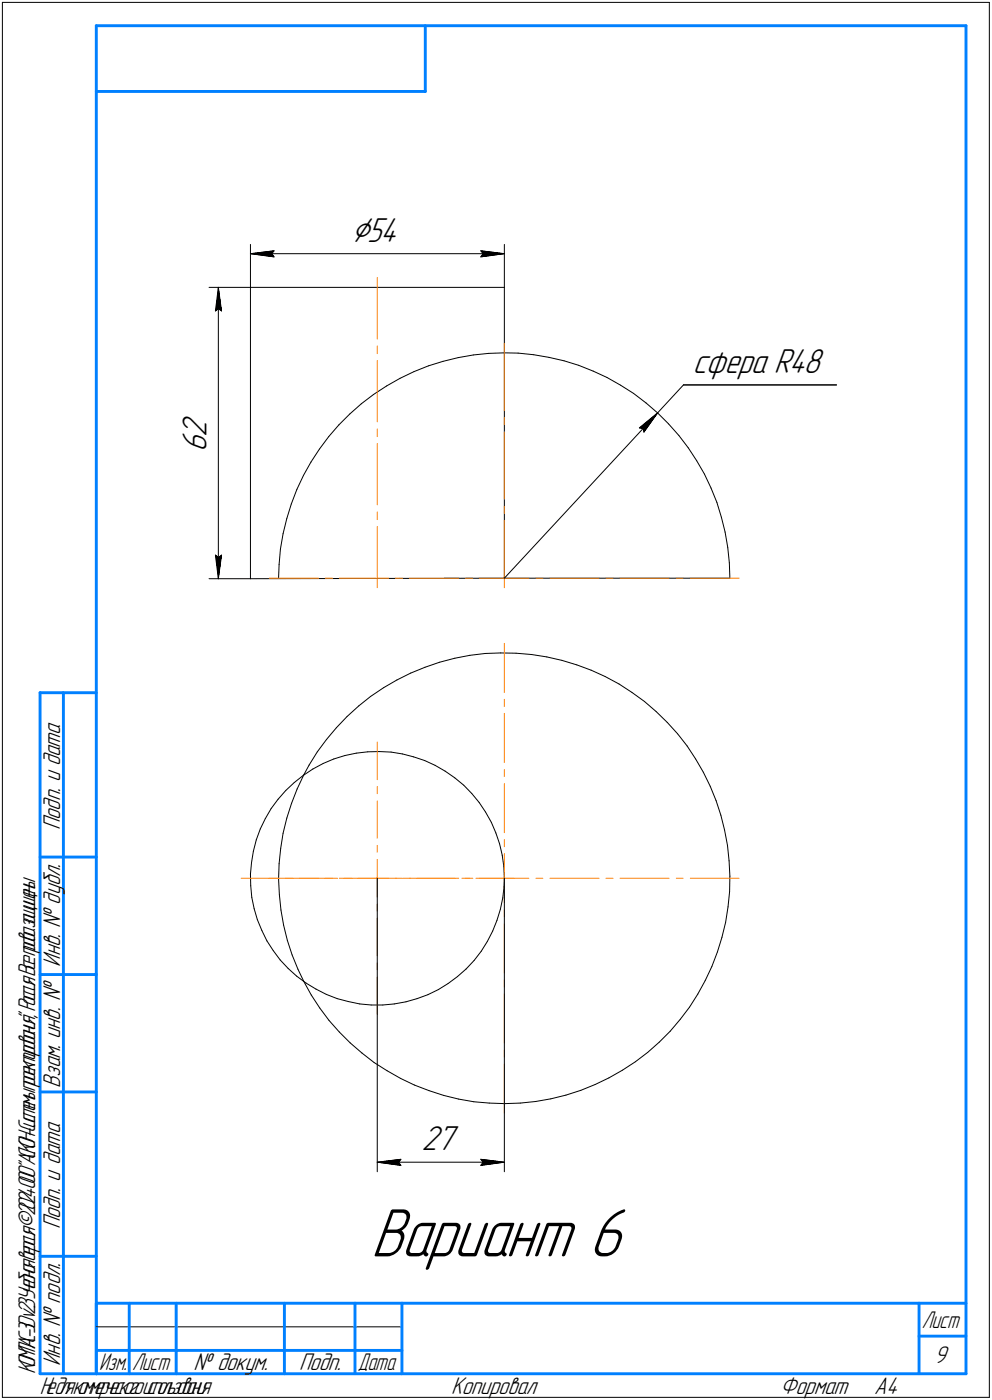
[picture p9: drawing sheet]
<svg xmlns="http://www.w3.org/2000/svg" width="211mm" height="298mm" viewBox="0 0 211 298" stroke-linecap="round" stroke-linejoin="round" font-family="sans-serif">
<defs><g id="words">
<text font-size="15.6" x="78.9" y="267.5">Вариант 6</text>
<text font-size="8.5" x="74.7" y="51.5">⌀54</text>
<g font-size="7.8">
<text x="147.4" y="79.4">сфера R48</text>
<text x="43.9" y="93.1" transform="rotate(-90 43.9 93.1)">2</text>
<text x="43.9" y="96.3" transform="rotate(-90 43.9 96.3)">6</text>
<text x="89.7" y="244.9">27</text>
</g>
<g font-size="5.5">
<text x="12.8" y="176.7" transform="rotate(-90 12.8 176.7)">Подп. и дата</text>
<text x="12.8" y="205.8" transform="rotate(-90 12.8 205.8)">Инв. № дубл.</text>
<text x="12.8" y="231.6" transform="rotate(-90 12.8 231.6)">Взам. инв. №</text>
<text x="12.8" y="261.7" transform="rotate(-90 12.8 261.7)">Подп. и дата</text>
<text x="12.8" y="290.8" transform="rotate(-90 12.8 290.8)">Инв. № подл.</text>
<text x="41.2" y="291.8">№ докум.</text>
<text x="63.6" y="291.8">Подп.</text>
<text x="198.8" y="290.3">9</text>
<text x="96" y="296.8">Копировал</text>
<text x="166" y="296.8">Формат</text>
<text x="186" y="296.8">A4</text>
</g>
<g font-size="5.4">
<text x="196.1" y="282.8">Лист</text>
<text x="7.5" y="292.5" transform="rotate(-90 7.5 292.5)">КОМПАС-3Dv23Учебнаяверсия©2024ООО&quot;АСКОН-Системыпроектирования&quot;,Россия.Всеправазащищены.</text>
<text x="21.1" y="291.8">Изм.</text>
<text x="28.1" y="291.8">Лист</text>
<text x="76.1" y="291.8">Дата</text>
<text x="8.5" y="296.7">Недлякоммерческогоиспользования</text>
</g>
</g></defs>
<g fill="none" stroke="#000" stroke-width=".21">
<path d="M.5 .5v297zM.5 .5h210zM210.5 .5v297zM53.3 52v9.1zM53.3 54l5-.6zM53.3 54l5 .7zM53.3 54h54zM57.8 54l.5 .7zM58.3 53.4l-.5 .6zM102.3 54.7l5-.7zM102.3 53.4l.5 .6zM102.3 53.4l5 .6z"/>
<path d="M102.8 54l-.5 .7zM107.3 52v9.1zM44.5 61.2h8.8zM45.8 66.2l.7-.5zM46.5 61.2l.6 5zM46.5 65.7l.6 .5zM46.5 61.2l-.7 5zM46.5 61.2v62zM53.3 61.2v62zM53.3 61.2h54zM88.1 79.1l3.1-1.2zM91.2 77.9l3.1-1z"/>
<path d="M94.3 76.9l3.2-.8zM97.5 76.1l3.2-.5zM100.7 75.6l3.3-.4zM104 75.2l3.3-.1zM107.3 75.1l2.9 .1zM107.3 61.2v13.9zM107.3 75.1v48zM110.2 75.2l3.3 .3zM113.5 75.5l3.3 .6zM116.8 76.1l3.2 .7zM120 76.8l3.1 1zM123.1 77.8l3.1 1.2z"/>
<path d="M126.2 79l2.9 1.4zM66.2 98.4l-1.6 2.8zM68 95.6l-1.8 2.8zM69.9 93l-1.9 2.6zM72.1 90.5l2.3-2.3zM72.1 90.5l-2.2 2.5zM74.4 88.2l2.5-2.2zM76.9 86l2.6-2zM79.5 84l2.7-1.8zM82.2 82.2l2.9-1.7zM85.1 80.5l3-1.4zM129.1 80.4l2.9 1.6z"/>
<path d="M132 82l2.8 1.8zM134.8 83.8l2.6 2zM136 91.1l.8 .1zM136 91.1l3.9-3.2zM136.8 91.2l.2 .8zM137.4 85.8l2.5 2.1zM139.9 87.9l2.3 2.4zM139.9 87.9l-2.9 4.1zM139.9 87.9l-32.6 35.2zM142.2 90.3l2.2 2.4zM144.4 92.7l2 2.6zM145.4 82l-5.5 5.9z"/>
<path d="M145.4 82h32.6zM146.4 95.3l1.8 2.8zM148.2 98.1l1.7 2.8zM45.8 118.2l.7 5zM45.8 118.2l.7 .5zM46.5 118.7l.6-.5zM47.1 118.2l-.6 5zM59.7 116.9l-.3 3.3zM60.2 113.6l-.5 3.3zM61 110.4l-.8 3.2zM62 107.3l-1 3.1zM63.2 104.2l-1.2 3.1z"/>
<path d="M64.6 101.2l-1.4 3zM149.9 100.9l1.4 3zM151.3 103.9l1.2 3.1zM152.5 107l1 3.1zM153.5 110.1l.8 3.2zM154.3 113.3l.5 3.3zM154.8 116.6l.4 3.2zM155.2 119.8l.1 3.3zM44.5 123.2h8.8zM53.3 123.2l54-.1zM59.4 120.2l-.1 2.9zM100 139.5l3.2-.4z"/>
<path d="M103.2 139.1l3.3-.1zM106.5 139l3.3 .1zM107.3 123.1h48zM109.8 139.1l3.3 .3zM113.1 139.4l3.2 .5zM116.3 139.9l3.2 .7zM69.5 157.4l-2 2.7zM71.6 154.9l-2.1 2.5zM73.8 152.6l2.5-2.3zM73.8 152.6l-2.2 2.3zM76.3 150.3l2.6-2zM78.9 148.3l2.7-1.9z"/>
<path d="M81.6 146.4l2.8-1.6zM84.4 144.8l3-1.5zM87.4 143.3l3-1.2zM90.4 142.1l3.1-1.1zM93.5 141l3.2-.8zM96.7 140.2l3.3-.7zM119.5 140.6l3.2 1zM122.7 141.6l3.1 1.1zM125.8 142.7l2.9 1.3zM128.7 144l3 1.6zM131.7 145.6l2.8 1.8zM134.5 147.4l2.6 2z"/>
<path d="M137.1 149.4l2.5 2.1zM139.6 151.5l2.4 2.3zM142 153.8l2.2 2.4zM144.2 156.2l2 2.6zM146.2 158.8l1.8 2.8zM54.5 178.8l-.6 2.4zM55.4 176.5l-.9 2.3zM56.4 174.3l-1 2.2zM57.7 172.2l-1.3 2.1zM59.2 170.2l-1.5 2zM60.2 177.4l-.5 3.2zM60.8 168.3l1.8-1.7z"/>
<path d="M60.8 168.3l-1.6 1.9zM61 174.2l-.8 3.2zM62 171l-1 3.2zM62.6 166.6l1.9-1.5zM63.2 168l-1.2 3zM64.5 165.1l2-1.4zM64.6 165l-1.4 3zM65.8 162.9l-1.2 2.1zM66.5 163.7l2.2-1.1zM67.5 160.1l-1.7 2.8zM68.7 162.6l2.3-1zM71 161.6l2.4-.7z"/>
<path d="M73.4 160.9l2.4-.5zM75.8 160.4l2.4-.3zM78.2 160.1l2.5-.1zM80.7 160l2.5 .1zM83.2 160.1l2.4 .4zM85.6 160.5l2.4 .6zM88 161.1l2.4 .8zM90.4 161.9l2.2 1.1zM92.6 163l2.1 1.2zM94.7 164.2l2 1.4zM96.7 165.6l2 1.6zM98.7 167.2l1.7 1.7z"/>
<path d="M100.4 168.9l1.5 2zM101.9 170.9l1.4 2zM103.3 172.9l1.2 2.2zM104.5 175.1l1 2.2zM105.5 177.3l.8 2.4zM106.3 179.7l.5 2.4zM148 161.6l1.6 2.8zM149.6 164.4l1.5 3zM151.1 167.4l1.2 3.1zM152.3 170.5l1.1 3.1zM153.4 173.6l.7 3.1zM154.1 176.7l.7 3.3z"/>
<path d="M53.3 186.1v2.5zM53.3 188.6l.3 2.5zM53.5 183.7l-.2 2.4zM53.6 191.1l.5 2.4zM53.9 181.2l-.4 2.5zM54.1 193.5l.7 2.3zM54.8 195.8l.9 2.3zM55.7 198.1l1.1 2.2zM59.3 187.2l.1 3.3zM59.4 183.9l-.1 3.3zM59.4 190.5l.4 3.3zM59.7 180.6l-.3 3.3z"/>
<path d="M59.8 193.8l.5 3.2zM60.3 197l.8 3.2zM80.3 187v62.5zM104.8 198.2l-1.1 2.2zM105.7 196l-.9 2.2zM106.5 193.6l-.8 2.4zM106.8 182.1l.4 2.4zM107 191.2l-.5 2.4zM107.2 184.5l.1 2.5zM107.2 188.8l-.2 2.4zM107.3 187l-.1 1.8zM107.3 187v62.5z"/>
<path d="M153.6 199.6l-1 3.1zM154.4 196.4l-.8 3.2zM154.8 180l.3 3.3zM154.9 193.1l-.5 3.3zM155.1 183.3l.2 3.2zM155.2 189.8l-.3 3.3zM155.3 186.5l-.1 3.3zM56.8 200.3l1.3 2.1zM58.1 202.4l1.5 2zM59.6 204.4l1.7 1.8zM61.1 200.2l1 3.1zM61.3 206.2l1.8 1.6z"/>
<path d="M62.1 203.3l1.3 3.1zM63.1 207.8l2 1.5zM63.4 206.4l1.2 2.6zM64.6 209l1.6 2.8zM65.1 209.3l2.1 1.3zM66.2 211.8l1.8 2.8zM67.2 210.6l2.2 1.1zM68 214.6l2 2.7zM69.4 211.7l2.3 .9zM70 217.3l2.2 2.4zM71.7 212.6l2.4 .6zM72.2 219.7l2.3 2.4z"/>
<path d="M74.1 213.2l2.4 .6zM76.5 213.8l2.5 .2zM79 214h2.4zM81.4 214l2.5-.2zM83.9 213.8l2.5-.5zM86.4 213.3l2.3-.7zM88.7 212.6l2.3-.8zM91 211.8l2.2-1.1zM93.2 210.7l2.1-1.3zM95.3 209.4l2-1.5zM97.3 207.9l1.9-1.6zM100.9 204.5l-1.7 1.8z"/>
<path d="M102.4 202.5l-1.5 2zM103.7 200.4l-1.3 2.1zM144.7 217l-2.1 2.6zM146.7 214.4l-2 2.6zM148.4 211.7l-1.7 2.7zM150 208.8l-1.6 2.9zM151.4 205.8l-1.4 3zM152.6 202.7l-1.2 3.1zM74.5 222.1l2.5 2.1zM77 224.2l2.6 2zM79.6 226.2l2.8 1.8zM82.4 228l2.8 1.6z"/>
<path d="M85.2 229.6l3 1.4zM88.2 231l3.1 1.2zM91.3 232.2l3.1 1zM94.4 233.2l3.2 .8zM97.6 234l3.2 .6zM100.8 234.6l3.3 .3zM104.1 234.9l3.3 .1zM107.4 235l3.3-.1zM110.7 234.9l3.3-.4zM114 234.5l3.2-.5zM117.2 234l3.2-.8zM120.4 233.2l3.2-1z"/>
<path d="M123.6 232.2l3-1.3zM126.6 230.9l2.9-1.4zM129.5 229.5l2.9-1.6zM132.4 227.9l2.8-1.8zM135.2 226.1l2.6-2zM137.8 224.1l2.5-2.2zM140.3 221.9l2.3-2.3zM80.3 247.5l5-.7zM80.3 247.5l5 .6zM80.3 247.5h27zM84.8 247.5l.5 .6zM85.3 246.8l-.5 .7z"/>
<path d="M102.3 248.1l5-.6zM102.3 246.8l.5 .7zM102.3 246.8l5 .7zM102.8 247.5l-.5 .6zM.5 297.5h210zM20.5 282.5h65z"/>
</g>
<g fill="none" stroke="#ff8000" stroke-width=".21">
<path d="M80.3 59.1v13.1zM80.3 73.7v1.6zM80.3 76.8v13zM107.3 73.1v14.3zM80.3 91.3v1.7zM80.3 94.4v13.1zM107.3 99.1v7.2zM107.3 89v1.4zM107.3 91.9v7.2zM80.3 109v1.6zM80.3 112.1v13zM107.3 110.8v14.3z"/>
<path d="M107.3 107.8v1.5zM57.3 123.1h10.4zM69.2 123.1h1.5zM72.2 123.1h10.4zM84.2 123.1h1.4zM87.2 123.1h10.4zM99.1 123.1h1.5zM102.1 123.1h5.2zM107.3 137v10.4zM107.3 123.1h5.2zM114 123.1h1.5zM117 123.1h10.5z"/>
<path d="M128.9 123.1h1.5zM131.9 123.1h10.5zM143.9 123.1h1.4zM146.9 123.1h10.4zM80.3 158v8zM107.3 148.9v1.5zM107.3 151.9v10.4zM80.3 167.5v1.5zM80.3 170.5v8zM107.3 163.9v1.4zM107.3 166.8v10.5zM107.3 178.8v1.5z"/>
<path d="M51.3 187h8zM57.3 187h10.4zM60.8 187h1.5zM63.8 187h8zM69.2 187h1.5zM72.2 187h10.4zM73.3 187h1.5zM76.3 187h4zM80.3 187h4zM80.3 195.5v8zM80.3 192.5v1.5zM80.3 187v4z"/>
<path d="M80.3 180v1.5zM80.3 183v4zM84.2 187h1.4zM85.8 187h1.5zM87.2 187h10.4zM88.8 187h8zM98.3 187h1.5zM99.1 187h1.5zM101.3 187h8zM102.1 187h5.2zM107.3 187h5.2zM107.3 196.7v10.5z"/>
<path d="M107.3 193.7v1.5zM107.3 187v5.2zM107.3 181.8v5.2zM114 187h1.5zM117 187h10.5zM128.9 187h1.5zM131.9 187h10.5zM143.9 187h1.4zM146.9 187h10.4zM80.3 208v8zM80.3 205v1.5zM107.3 211.6v10.5z"/>
<path d="M107.3 208.6v1.5zM107.3 226.6v10.4zM107.3 223.6v1.4z"/>
</g>
<g fill="#fff" stroke="#fff" stroke-width=".21">
<path d="M139.8 87.9h.1zM139.7 88h.2zM139.6 88.1h.3zM139.5 88.1h.4zM139.4 88.2h.5zM139.2 88.2h.6zM139.1 88.3h.7zM139 88.3h.8zM138.9 88.4h.9zM138.7 88.4h1.1zM138.6 88.5h1.1zM138.5 88.6h1.2zM138.4 88.6h1.3zM138.3 88.7h1.3zM138.1 88.7h1.5zM138.1 88.8h1.5zM138 88.8h1.6zM138 88.9h1.6zM137.9 89h1.6zM137.8 89h1.7zM137.7 89.1h1.8zM137.7 89.1h1.8zM137.6 89.2h1.9zM137.6 89.2h1.8zM137.4 89.3h2zM137.4 89.4h2zM137.3 89.4h2.1zM137.3 89.5h2.1zM137.2 89.5h2.2zM137.1 89.6h2.2zM137 89.6h2.3zM137 89.7h2.2zM136.9 89.7h2.3zM136.8 89.8h2.4zM136.8 89.9h2.3zM136.7 89.9h2.4zM136.7 90h2.4zM136.6 90h2.4zM136.5 90.1h2.5zM136.4 90.1h2.6zM136.4 90.2h2.5zM136.3 90.3h2.6zM136.2 90.3h2.7zM136.1 90.4h2.7zM136.1 90.4h2.6zM136 90.5h2.7zM136 90.5h2.7zM135.9 90.6h2.7zM135.8 90.6h2.8zM135.7 90.7h2.9zM135.7 90.8h2.8zM135.6 90.8h2.9zM135.5 90.9h3zM135.5 90.9h2.9zM135.4 91h2.9zM135.4 91h2.9zM135.2 91.1h3.1zM135.4 91.2h2.8zM135.4 91.2h2.8zM135.5 91.3h2.7zM135.5 91.3h2.6zM135.6 91.4h2.5zM135.6 91.4h2.5zM135.7 91.5h2.3zM135.7 91.6h2.3zM135.8 91.6h2.1zM135.9 91.7h2zM135.9 91.7h1.9zM136 91.8h1.8zM136 91.8h1.8zM136.1 91.9h1.6zM136.1 91.9h1.6zM136.3 92h1.3zM136.3 92.1h1.3zM136.4 92.1h1.2zM136.4 92.2h1.1zM136.5 92.2h1zM136.5 92.3h.9zM136.6 92.3h.8zM136.7 92.4h.6zM136.7 92.5h.6zM136.8 92.5h.5zM136.8 92.6h.4zM136.9 92.6h.3zM136.9 92.7h.3zM137 92.7h.1z"/>
<path d="M147.4 73.8h28.5zM147.4 73.9h28.5zM147.4 73.9h28.5zM147.4 74h28.5zM147.4 74.1h28.5zM147.4 74.1h28.5zM147.4 74.2h28.5zM147.4 74.2h28.5zM147.4 74.3h28.5zM147.4 74.3h28.5zM147.4 74.4h28.5zM147.4 74.5h28.5zM147.4 74.5h28.5zM147.4 74.6h28.5zM147.4 74.6h28.5zM147.4 74.7h28.5zM147.4 74.7h28.5zM147.4 74.8h28.5zM147.4 74.8h28.5zM147.4 74.9h28.5zM147.4 75h28.5zM147.4 75h28.5zM147.4 75.1h28.5zM147.4 75.1h28.5zM147.4 75.2h28.5zM147.4 75.2h28.5zM147.4 75.3h28.5zM147.4 75.4h28.5zM147.4 75.4h28.5zM147.4 75.5h28.5zM147.4 75.5h28.5zM147.4 75.6h28.5zM147.4 75.6h28.5zM147.4 75.7h28.5zM147.4 75.7h28.5zM147.4 75.8h28.5zM147.4 75.9h28.5zM147.4 75.9h28.5zM147.4 76h28.5zM147.4 76h28.5zM147.4 76.1h28.5zM147.4 76.1h28.5zM147.4 76.2h28.5zM147.4 76.3h28.5zM147.4 76.3h28.5zM147.4 76.4h28.5zM147.4 76.4h28.5zM147.4 76.5h28.5zM147.4 76.5h28.5zM147.4 76.6h28.5zM147.4 76.7h28.5zM147.4 76.7h28.5zM147.4 76.8h28.5zM147.4 76.8h28.5zM147.4 76.9h28.5zM147.4 76.9h28.5zM147.4 77h28.5zM147.4 77h28.5zM147.4 77.1h28.5zM147.4 77.2h28.5zM147.4 77.2h28.5zM147.4 77.3h28.5zM147.4 77.3h28.5zM147.4 77.4h28.5zM147.4 77.4h28.5zM147.4 77.5h28.5zM147.4 77.6h28.5zM147.4 77.6h28.5zM147.4 77.7h28.5zM147.4 77.7h28.5zM147.4 77.8h28.5zM147.4 77.8h28.5zM147.4 77.9h28.5zM147.4 77.9h28.5zM147.4 78h28.5zM147.4 78.1h28.5zM147.4 78.1h28.5zM147.4 78.2h28.5zM147.4 78.2h28.5zM147.4 78.3h28.5zM147.4 78.3h28.5zM147.4 78.4h28.5zM147.4 78.5h28.5zM147.4 78.5h28.5zM147.4 78.6h28.5zM147.4 78.6h28.5zM147.4 78.7h28.5zM147.4 78.7h28.5zM147.4 78.8h28.5zM147.4 78.9h28.5zM147.4 78.9h28.5zM147.4 79h28.5zM147.4 79h28.5zM147.4 79.1h28.5zM147.4 79.1h28.5zM147.4 79.2h28.5zM147.4 79.2h28.5zM147.4 79.3h28.5zM147.4 79.4h28.5zM147.4 79.4h28.5zM147.4 79.5h28.5zM147.4 79.5h28.5zM147.4 79.6h28.5zM147.4 79.6h28.5zM147.4 79.7h28.5zM147.4 79.8h28.5zM147.4 79.8h28.5zM147.4 79.9h28.5zM147.4 79.9h28.5zM147.4 80h28.5zM147.4 80h28.5zM147.4 80.1h28.5zM147.4 80.2h28.5zM147.4 80.2h28.5zM147.4 80.3h28.5zM147.4 80.3h28.5zM147.4 80.4h28.5zM147.4 80.4h28.5zM147.4 80.5h28.5zM147.4 80.5h28.5zM147.4 80.6h28.5zM147.4 80.7h28.5zM147.4 80.7h28.5zM147.4 80.8h28.5zM147.4 80.8h28.5zM147.4 80.9h28.5z"/>
<path d="M74.7 45.8h11.2zM74.7 45.8h11.2zM74.7 45.9h11.2zM74.7 45.9h11.2zM74.7 46h11.2zM74.7 46.1h11.2zM74.7 46.1h11.2zM74.7 46.2h11.2zM74.7 46.2h11.2zM74.7 46.3h11.2zM74.7 46.3h11.2zM74.7 46.4h11.2zM74.7 46.5h11.2zM74.7 46.5h11.2zM74.7 46.6h11.2zM74.7 46.6h11.2zM74.7 46.7h11.2zM74.7 46.7h11.2zM74.7 46.8h11.2zM74.7 46.8h11.2zM74.7 46.9h11.2zM74.7 47h11.2zM74.7 47h11.2zM74.7 47.1h11.2zM74.7 47.1h11.2zM74.7 47.2h11.2zM74.7 47.2h11.2zM74.7 47.3h11.2zM74.7 47.4h11.2zM74.7 47.4h11.2zM74.7 47.5h11.2zM74.7 47.5h11.2zM74.7 47.6h11.2zM74.7 47.6h11.2zM74.7 47.7h11.2zM74.7 47.8h11.2zM74.7 47.8h11.2zM74.7 47.9h11.2zM74.7 47.9h11.2zM74.7 48h11.2zM74.7 48h11.2zM74.7 48.1h11.2zM74.7 48.1h11.2zM74.7 48.2h11.2zM74.7 48.3h11.2zM74.7 48.3h11.2zM74.7 48.4h11.2zM74.7 48.4h11.2zM74.7 48.5h11.2zM74.7 48.5h11.2zM74.7 48.6h11.2zM74.7 48.7h11.2zM74.7 48.7h11.2zM74.7 48.8h11.2zM74.7 48.8h11.2zM74.7 48.9h11.2zM74.7 48.9h11.2zM74.7 49h11.2zM74.7 49.1h11.2zM74.7 49.1h11.2zM74.7 49.2h11.2zM74.7 49.2h11.2zM74.7 49.3h11.2zM74.7 49.3h11.2zM74.7 49.4h11.2zM74.7 49.4h11.2zM74.7 49.5h11.2zM74.7 49.6h11.2zM74.7 49.6h11.2zM74.7 49.7h11.2zM74.7 49.7h11.2zM74.7 49.8h11.2zM74.7 49.8h11.2zM74.7 49.9h11.2zM74.7 50h11.2zM74.7 50h11.2zM74.7 50.1h11.2zM74.7 50.1h11.2zM74.7 50.2h11.2zM74.7 50.2h11.2zM74.7 50.3h11.2zM74.7 50.3h11.2zM74.7 50.4h11.2zM74.7 50.5h11.2zM74.7 50.5h11.2zM74.7 50.6h11.2zM74.7 50.6h11.2zM74.7 50.7h11.2zM74.7 50.7h11.2zM74.7 50.8h11.2zM74.7 50.9h11.2zM74.7 50.9h11.2zM74.7 51h11.2zM74.7 51h11.2zM74.7 51.1h11.2zM74.7 51.1h11.2zM74.7 51.2h11.2zM74.7 51.3h11.2zM74.7 51.3h11.2zM74.7 51.4h11.2zM74.7 51.4h11.2zM74.7 51.5h11.2zM74.7 51.5h11.2zM74.7 51.6h11.2zM74.7 51.6h11.2zM74.7 51.7h11.2zM74.7 51.8h11.2zM74.7 51.8h11.2zM74.7 51.9h11.2zM74.7 51.9h11.2zM74.7 52h11.2zM74.7 52h11.2zM74.7 52.1h11.2zM74.7 52.2h11.2zM74.7 52.2h11.2zM74.7 52.3h11.2zM74.7 52.3h11.2zM74.7 52.4h11.2zM74.7 52.4h11.2zM74.7 52.5h11.2zM74.7 52.5h11.2zM74.7 52.6h11.2zM74.7 52.7h11.2zM74.7 52.7h11.2zM74.7 52.8h11.2zM74.7 52.8h11.2zM74.7 52.9h11.2zM74.7 52.9h11.2zM74.7 53h11.2z"/>
<path d="M58.3 52.9h.5zM57.9 52.9h.9zM57.4 53h1.4zM57 53.1h1.8zM56.5 53.1h2.3zM56 53.2h2.8zM55.6 53.2h3.2zM55.1 53.3h3.7zM55 53.3h3.8zM54.9 53.4h3.9zM54.7 53.5h4.1zM54.6 53.5h4.2zM54.4 53.6h4.4zM54.3 53.6h4.5zM54.1 53.7h4.7zM54 53.7h4.8zM53.8 53.8h5zM53.7 53.8h5.1zM53.6 53.9h5.2zM53.5 54h5.3zM53.3 54h5.5zM53.5 54.1h5.3zM53.6 54.1h5.2zM53.7 54.2h5.1zM53.8 54.2h5zM54 54.3h4.8zM54.1 54.4h4.7zM54.2 54.4h4.6zM54.4 54.5h4.4zM54.5 54.5h4.3zM54.6 54.6h4.2zM54.8 54.6h4zM54.9 54.7h3.9zM55 54.8h3.8zM55.1 54.8h3.7zM55.6 54.9h3.2zM56 54.9h2.8zM56.5 55h2.3zM57 55h1.8zM57.4 55.1h1.4zM57.9 55.1h.9zM58.3 55.2h.5z"/>
<path d="M101.8 52.9h.5zM101.8 52.9h.9zM101.8 53h1.4zM101.8 53.1h1.8zM101.8 53.1h2.3zM101.8 53.2h2.8zM101.8 53.2h3.2zM101.8 53.3h3.7zM101.8 53.3h3.9zM101.8 53.4h4zM101.8 53.5h4.1zM101.8 53.5h4.3zM101.8 53.6h4.4zM101.8 53.6h4.5zM101.8 53.7h4.7zM101.8 53.7h4.8zM101.8 53.8h5zM101.8 53.8h5.1zM101.8 53.9h5.3zM101.8 54h5.4zM101.8 54h5.5zM101.8 54.1h5.4zM101.8 54.1h5.3zM101.8 54.2h5.2zM101.8 54.2h5zM101.8 54.3h4.9zM101.8 54.4h4.8zM101.8 54.4h4.6zM101.8 54.5h4.5zM101.8 54.5h4.4zM101.8 54.6h4.3zM101.8 54.6h4.1zM101.8 54.7h4zM101.8 54.8h3.9zM101.8 54.8h3.7zM101.8 54.9h3.2zM101.8 54.9h2.8zM101.8 55h2.3zM101.8 55h1.8zM101.8 55.1h1.4zM101.8 55.1h.9zM101.8 55.2h.5z"/>
<path d="M38.3 88.1h7.1zM38.3 88.2h7.1zM38.3 88.2h7.1zM38.3 88.3h7.1zM38.3 88.3h7.1zM38.3 88.4h7.1zM38.3 88.4h7.1zM38.3 88.5h7.1zM38.3 88.6h7.1zM38.3 88.6h7.1zM38.3 88.7h7.1zM38.3 88.7h7.1zM38.3 88.8h7.1zM38.3 88.8h7.1zM38.3 88.9h7.1zM38.3 89h7.1zM38.3 89h7.1zM38.3 89.1h7.1zM38.3 89.1h7.1zM38.3 89.2h7.1zM38.3 89.2h7.1zM38.3 89.3h7.1zM38.3 89.4h7.1zM38.3 89.4h7.1zM38.3 89.5h7.1zM38.3 89.5h7.1zM38.3 89.6h7.1zM38.3 89.6h7.1zM38.3 89.7h7.1zM38.3 89.7h7.1zM38.3 89.8h7.1zM38.3 89.9h7.1zM38.3 89.9h7.1zM38.3 90h7.1zM38.3 90h7.1zM38.3 90.1h7.1zM38.3 90.1h7.1zM38.3 90.2h7.1zM38.3 90.3h7.1zM38.3 90.3h7.1zM38.3 90.4h7.1zM38.3 90.4h7.1zM38.3 90.5h7.1zM38.3 90.5h7.1zM38.3 90.6h7.1zM38.3 90.6h7.1zM38.3 90.7h7.1zM38.3 90.8h7.1zM38.3 90.8h7.1zM38.3 90.9h7.1zM38.3 90.9h7.1zM38.3 91h7.1zM38.3 91h7.1zM38.3 91.1h7.1zM38.3 91.2h7.1zM38.3 91.2h7.1zM38.3 91.3h7.1zM38.3 91.3h7.1zM38.3 91.4h7.1zM38.3 91.4h7.1zM38.3 91.5h7.1zM38.3 91.6h7.1zM38.3 91.6h7.1zM38.3 91.7h7.1zM38.3 91.7h7.1zM38.3 91.8h7.1zM38.3 91.8h7.1zM38.3 91.9h7.1zM38.3 91.9h7.1zM38.3 92h7.1zM38.3 92.1h7.1zM38.3 92.1h7.1zM38.3 92.2h7.1zM38.3 92.2h7.1zM38.3 92.3h7.1zM38.3 92.3h7.1zM38.3 92.4h7.1zM38.3 92.5h7.1zM38.3 92.5h7.1zM38.3 92.6h7.1zM38.3 92.6h7.1zM38.3 92.7h7.1zM38.3 92.7h7.1zM38.3 92.8h7.1zM38.3 92.9h7.1zM38.3 92.9h7.1zM38.3 93h7.1zM38.3 93h7.1zM38.3 93.1h7.1zM38.3 93.1h7.1zM38.3 93.2h7.1zM38.3 93.2h7.1zM38.3 93.3h7.1zM38.3 93.4h7.1zM38.3 93.4h7.1zM38.3 93.5h7.1zM38.3 93.5h7.1zM38.3 93.6h7.1zM38.3 93.6h7.1zM38.3 93.7h7.1zM38.3 93.8h7.1zM38.3 93.8h7.1zM38.3 93.9h7.1zM38.3 93.9h7.1zM38.3 94h7.1zM38.3 94h7.1zM38.3 94.1h7.1zM38.3 94.1h7.1zM38.3 94.2h7.1zM38.3 94.3h7.1zM38.3 94.3h7.1zM38.3 94.4h7.1zM38.3 94.4h7.1zM38.3 94.5h7.1zM38.3 94.5h7.1zM38.3 94.6h7.1zM38.3 94.7h7.1zM38.3 94.7h7.1zM38.3 94.8h7.1zM38.3 94.8h7.1zM38.3 94.9h7.1zM38.3 94.9h7.1zM38.3 95h7.1zM38.3 95.1h7.1zM38.3 95.1h7.1zM38.3 95.2h7.1zM38.3 95.2h7.1zM38.3 95.3h7.1zM38.3 95.3h7.1zM38.3 95.4h7.1zM38.3 95.4h7.1zM38.3 95.5h7.1zM38.3 95.6h7.1zM38.3 95.6h7.1zM38.3 95.7h7.1zM38.3 95.7h7.1zM38.3 95.8h7.1zM38.3 95.8h7.1zM38.3 95.9h7.1zM38.3 96h7.1zM38.3 96h7.1zM38.3 96.1h7.1zM38.3 96.1h7.1zM38.3 96.2h7.1zM38.3 96.2h7.1z"/>
<path d="M45.2 117.7h2.5zM45.3 117.7h2.4zM45.3 117.8h2.4zM45.3 117.9h2.4zM45.3 117.9h2.4zM45.3 118h2.4zM45.3 118h2.4zM45.3 118.1h2.4zM45.3 118.1h2.3zM45.3 118.2h2.3zM45.3 118.3h2.3zM45.3 118.3h2.3zM45.3 118.4h2.3zM45.3 118.4h2.3zM45.3 118.5h2.3zM45.4 118.5h2.2zM45.4 118.6h2.2zM45.4 118.6h2.2zM45.4 118.7h2.2zM45.4 118.8h2.2zM45.4 118.8h2.2zM45.4 118.9h2.2zM45.4 118.9h2.1zM45.4 119h2.1zM45.4 119h2.1zM45.4 119.1h2.1zM45.4 119.2h2.1zM45.4 119.2h2.1zM45.4 119.3h2.1zM45.4 119.3h2.1zM45.5 119.4h2zM45.5 119.4h2zM45.5 119.5h2zM45.5 119.5h2zM45.5 119.6h2zM45.5 119.7h2zM45.5 119.7h2zM45.6 119.8h1.8zM45.6 119.8h1.8zM45.6 119.9h1.8zM45.6 119.9h1.8zM45.6 120h1.8zM45.6 120.1h1.8zM45.6 120.1h1.8zM45.6 120.2h1.8zM45.6 120.2h1.8zM45.6 120.3h1.8zM45.6 120.3h1.8zM45.6 120.4h1.8zM45.6 120.5h1.8zM45.6 120.5h1.8zM45.6 120.6h1.8zM45.7 120.6h1.6zM45.7 120.7h1.6zM45.7 120.7h1.6zM45.7 120.8h1.6zM45.7 120.8h1.6zM45.7 120.9h1.6zM45.7 121h1.6zM45.7 121h1.5zM45.7 121.1h1.5zM45.7 121.1h1.5zM45.7 121.2h1.5zM45.7 121.2h1.5zM45.7 121.3h1.5zM45.7 121.4h1.5zM45.7 121.4h1.5zM45.8 121.5h1.4zM45.8 121.5h1.4zM45.8 121.6h1.3zM45.8 121.6h1.3zM45.9 121.7h1.2zM45.9 121.8h1.2zM45.9 121.8h1.2zM45.9 121.9h1.1zM45.9 121.9h1.1zM46 122h1zM46 122h1zM46 122.1h1zM46.1 122.1h.8zM46.1 122.2h.8zM46.1 122.3h.7zM46.1 122.3h.7zM46.1 122.4h.7zM46.2 122.4h.6zM46.2 122.5h.6zM46.2 122.5h.5zM46.2 122.6h.5zM46.2 122.7h.5zM46.3 122.7h.4zM46.3 122.8h.4zM46.3 122.8h.3zM46.3 122.9h.3zM46.3 122.9h.3zM46.4 123h.2zM46.4 123h.2z"/>
<path d="M46.4 61.4h.2zM46.4 61.4h.2zM46.3 61.5h.3zM46.3 61.5h.3zM46.3 61.6h.3zM46.3 61.6h.4zM46.3 61.7h.4zM46.2 61.8h.5zM46.2 61.8h.5zM46.2 61.9h.5zM46.2 61.9h.6zM46.2 62h.6zM46.1 62h.7zM46.1 62.1h.7zM46.1 62.1h.7zM46.1 62.2h.8zM46.1 62.3h.8zM46 62.3h1zM46 62.4h1zM46 62.4h1zM45.9 62.5h1.1zM45.9 62.5h1.1zM45.9 62.6h1.2zM45.9 62.7h1.2zM45.9 62.7h1.2zM45.8 62.8h1.3zM45.8 62.8h1.3zM45.8 62.9h1.4zM45.8 62.9h1.4zM45.7 63h1.5zM45.7 63h1.5zM45.7 63.1h1.5zM45.7 63.2h1.5zM45.7 63.2h1.5zM45.7 63.3h1.5zM45.7 63.3h1.5zM45.7 63.4h1.5zM45.7 63.4h1.6zM45.7 63.5h1.6zM45.7 63.6h1.6zM45.7 63.6h1.6zM45.7 63.7h1.6zM45.7 63.7h1.6zM45.7 63.8h1.6zM45.6 63.8h1.8zM45.6 63.9h1.8zM45.6 64h1.8zM45.6 64h1.8zM45.6 64.1h1.8zM45.6 64.1h1.8zM45.6 64.2h1.8zM45.6 64.2h1.8zM45.6 64.3h1.8zM45.6 64.3h1.8zM45.6 64.4h1.8zM45.6 64.5h1.8zM45.6 64.5h1.8zM45.6 64.6h1.8zM45.6 64.6h1.8zM45.5 64.7h2zM45.5 64.7h2zM45.5 64.8h2zM45.5 64.9h2zM45.5 64.9h2zM45.5 65h2zM45.5 65h2zM45.4 65.1h2.1zM45.4 65.1h2.1zM45.4 65.2h2.1zM45.4 65.2h2.1zM45.4 65.3h2.1zM45.4 65.4h2.1zM45.4 65.4h2.1zM45.4 65.5h2.1zM45.4 65.5h2.2zM45.4 65.6h2.2zM45.4 65.6h2.2zM45.4 65.7h2.2zM45.4 65.8h2.2zM45.4 65.8h2.2zM45.4 65.9h2.2zM45.3 65.9h2.3zM45.3 66h2.3zM45.3 66h2.3zM45.3 66.1h2.3zM45.3 66.2h2.3zM45.3 66.2h2.3zM45.3 66.3h2.3zM45.3 66.3h2.4zM45.3 66.4h2.4zM45.3 66.4h2.4zM45.3 66.5h2.4zM45.3 66.5h2.4zM45.3 66.6h2.4zM45.3 66.7h2.4z"/>
<path d="M89.7 239.3h8.2zM89.7 239.4h8.2zM89.7 239.4h8.2zM89.7 239.5h8.2zM89.7 239.6h8.2zM89.7 239.6h8.2zM89.7 239.7h8.2zM89.7 239.7h8.2zM89.7 239.8h8.2zM89.7 239.8h8.2zM89.7 239.9h8.2zM89.7 239.9h8.2zM89.7 240h8.2zM89.7 240.1h8.2zM89.7 240.1h8.2zM89.7 240.2h8.2zM89.7 240.2h8.2zM89.7 240.3h8.2zM89.7 240.3h8.2zM89.7 240.4h8.2zM89.7 240.5h8.2zM89.7 240.5h8.2zM89.7 240.6h8.2zM89.7 240.6h8.2zM89.7 240.7h8.2zM89.7 240.7h8.2zM89.7 240.8h8.2zM89.7 240.8h8.2zM89.7 240.9h8.2zM89.7 241h8.2zM89.7 241h8.2zM89.7 241.1h8.2zM89.7 241.1h8.2zM89.7 241.2h8.2zM89.7 241.2h8.2zM89.7 241.3h8.2zM89.7 241.4h8.2zM89.7 241.4h8.2zM89.7 241.5h8.2zM89.7 241.5h8.2zM89.7 241.6h8.2zM89.7 241.6h8.2zM89.7 241.7h8.2zM89.7 241.8h8.2zM89.7 241.8h8.2zM89.7 241.9h8.2zM89.7 241.9h8.2zM89.7 242h8.2zM89.7 242h8.2zM89.7 242.1h8.2zM89.7 242.1h8.2zM89.7 242.2h8.2zM89.7 242.3h8.2zM89.7 242.3h8.2zM89.7 242.4h8.2zM89.7 242.4h8.2zM89.7 242.5h8.2zM89.7 242.5h8.2zM89.7 242.6h8.2zM89.7 242.7h8.2zM89.7 242.7h8.2zM89.7 242.8h8.2zM89.7 242.8h8.2zM89.7 242.9h8.2zM89.7 242.9h8.2zM89.7 243h8.2zM89.7 243h8.2zM89.7 243.1h8.2zM89.7 243.2h8.2zM89.7 243.2h8.2zM89.7 243.3h8.2zM89.7 243.3h8.2zM89.7 243.4h8.2zM89.7 243.4h8.2zM89.7 243.5h8.2zM89.7 243.6h8.2zM89.7 243.6h8.2zM89.7 243.7h8.2zM89.7 243.7h8.2zM89.7 243.8h8.2zM89.7 243.8h8.2zM89.7 243.9h8.2zM89.7 244h8.2zM89.7 244h8.2zM89.7 244.1h8.2zM89.7 244.1h8.2zM89.7 244.2h8.2zM89.7 244.2h8.2zM89.7 244.3h8.2zM89.7 244.3h8.2zM89.7 244.4h8.2zM89.7 244.5h8.2zM89.7 244.5h8.2zM89.7 244.6h8.2zM89.7 244.6h8.2zM89.7 244.7h8.2zM89.7 244.7h8.2zM89.7 244.8h8.2zM89.7 244.9h8.2zM89.7 244.9h8.2zM89.7 245h8.2zM89.7 245h8.2zM89.7 245.1h8.2zM89.7 245.1h8.2zM89.7 245.2h8.2zM89.7 245.3h8.2zM89.7 245.3h8.2zM89.7 245.4h8.2zM89.7 245.4h8.2zM89.7 245.5h8.2zM89.7 245.5h8.2zM89.7 245.6h8.2zM89.7 245.6h8.2zM89.7 245.7h8.2zM89.7 245.8h8.2zM89.7 245.8h8.2zM89.7 245.9h8.2zM89.7 245.9h8.2zM89.7 246h8.2zM89.7 246h8.2zM89.7 246.1h8.2zM89.7 246.2h8.2zM89.7 246.2h8.2zM89.7 246.3h8.2zM89.7 246.3h8.2zM89.7 246.4h8.2z"/>
<path d="M85.4 246.3h.4zM85 246.3h.8zM84.6 246.4h1.2zM84.2 246.4h1.6zM83.8 246.5h2zM83.3 246.5h2.5zM82.9 246.6h2.9zM82.5 246.7h3.3zM82.1 246.7h3.7zM82 246.8h3.8zM81.8 246.8h4zM81.7 246.9h4.1zM81.6 246.9h4.2zM81.4 247h4.4zM81.3 247.1h4.5zM81.1 247.1h4.7zM81 247.2h4.8zM80.8 247.2h5zM80.7 247.3h5.1zM80.5 247.3h5.3zM80.4 247.4h5.4zM80.3 247.5h5.5zM80.4 247.5h5.4zM80.5 247.6h5.3zM80.7 247.6h5.1zM80.8 247.7h5zM81 247.7h4.8zM81.1 247.8h4.7zM81.3 247.8h4.5zM81.4 247.9h4.4zM81.6 248h4.2zM81.7 248h4.1zM81.8 248.1h4zM82 248.1h3.8zM82.1 248.2h3.7zM82.5 248.2h3.3zM82.9 248.3h2.9zM83.3 248.4h2.5zM83.8 248.4h2zM84.2 248.5h1.6zM84.6 248.5h1.2zM85 248.6h.8zM85.4 248.6h.4z"/>
<path d="M101.8 246.3h.4zM101.8 246.3h.8zM101.8 246.4h1.2zM101.8 246.4h1.7zM101.8 246.5h2.1zM101.8 246.5h2.5zM101.8 246.6h2.9zM101.8 246.7h3.3zM101.8 246.7h3.7zM101.8 246.8h3.9zM101.8 246.8h4zM101.8 246.9h4.1zM101.8 246.9h4.3zM101.8 247h4.4zM101.8 247.1h4.5zM101.8 247.1h4.7zM101.8 247.2h4.8zM101.8 247.2h5zM101.8 247.3h5.1zM101.8 247.3h5.3zM101.8 247.4h5.4zM101.8 247.5h5.5zM101.8 247.5h5.4zM101.8 247.6h5.3zM101.8 247.6h5.1zM101.8 247.7h5zM101.8 247.7h4.8zM101.8 247.8h4.7zM101.8 247.8h4.5zM101.8 247.9h4.4zM101.8 248h4.3zM101.8 248h4.1zM101.8 248.1h4zM101.8 248.1h3.9zM101.8 248.2h3.7zM101.8 248.2h3.3zM101.8 248.3h2.9zM101.8 248.4h2.5zM101.8 248.4h2.1zM101.8 248.5h1.7zM101.8 248.5h1.2zM101.8 248.6h.8zM101.8 248.6h.4z"/>
<path d="M78.9 256.3h56.3zM78.9 256.4h56.3zM78.9 256.4h56.3zM78.9 256.5h56.3zM78.9 256.5h56.3zM78.9 256.6h56.3zM78.9 256.7h56.3zM78.9 256.7h56.3zM78.9 256.8h56.3zM78.9 256.8h56.3zM78.9 256.9h56.3zM78.9 256.9h56.3zM78.9 257h56.3zM78.9 257h56.3zM78.9 257.1h56.3zM78.9 257.2h56.3zM78.9 257.2h56.3zM78.9 257.3h56.3zM78.9 257.3h56.3zM78.9 257.4h56.3zM78.9 257.4h56.3zM78.9 257.5h56.3zM78.9 257.6h56.3zM78.9 257.6h56.3zM78.9 257.7h56.3zM78.9 257.7h56.3zM78.9 257.8h56.3zM78.9 257.8h56.3zM78.9 257.9h56.3zM78.9 258h56.3zM78.9 258h56.3zM78.9 258.1h56.3zM78.9 258.1h56.3zM78.9 258.2h56.3zM78.9 258.2h56.3zM78.9 258.3h56.3zM78.9 258.3h56.3zM78.9 258.4h56.3zM78.9 258.5h56.3zM78.9 258.5h56.3zM78.9 258.6h56.3zM78.9 258.6h56.3zM78.9 258.7h56.3zM78.9 258.7h56.3zM78.9 258.8h56.3zM78.9 258.9h56.3zM78.9 258.9h56.3zM78.9 259h56.3zM78.9 259h56.3zM78.9 259.1h56.3zM78.9 259.1h56.3zM78.9 259.2h56.3zM78.9 259.2h56.3zM78.9 259.3h56.3zM78.9 259.4h56.3zM78.9 259.4h56.3zM78.9 259.5h56.3zM78.9 259.5h56.3zM78.9 259.6h56.3zM78.9 259.6h56.3zM78.9 259.7h56.3zM78.9 259.8h56.3zM78.9 259.8h56.3zM78.9 259.9h56.3zM78.9 259.9h56.3zM78.9 260h56.3zM78.9 260h56.3zM78.9 260.1h56.3zM78.9 260.2h56.3zM78.9 260.2h56.3zM78.9 260.3h56.3zM78.9 260.3h56.3zM78.9 260.4h56.3zM78.9 260.4h56.3zM78.9 260.5h56.3zM78.9 260.5h56.3zM78.9 260.6h56.3zM78.9 260.7h56.3zM78.9 260.7h56.3zM78.9 260.8h56.3zM78.9 260.8h56.3zM78.9 260.9h56.3zM78.9 260.9h56.3zM78.9 261h56.3zM78.9 261.1h56.3zM78.9 261.1h56.3zM78.9 261.2h56.3zM78.9 261.2h56.3zM78.9 261.3h56.3zM78.9 261.3h56.3zM78.9 261.4h56.3zM78.9 261.5h56.3zM78.9 261.5h56.3zM78.9 261.6h56.3zM78.9 261.6h56.3zM78.9 261.7h56.3zM78.9 261.7h56.3zM78.9 261.8h56.3zM78.9 261.8h56.3zM78.9 261.9h56.3zM78.9 262h56.3zM78.9 262h56.3zM78.9 262.1h56.3zM78.9 262.1h56.3zM78.9 262.2h56.3zM78.9 262.2h56.3zM78.9 262.3h56.3zM78.9 262.4h56.3zM78.9 262.4h56.3zM78.9 262.5h56.3zM78.9 262.5h56.3zM78.9 262.6h56.3zM78.9 262.6h56.3zM78.9 262.7h56.3zM78.9 262.7h56.3zM78.9 262.8h56.3zM78.9 262.9h56.3zM78.9 262.9h56.3zM78.9 263h56.3zM78.9 263h56.3zM78.9 263.1h56.3zM78.9 263.1h56.3zM78.9 263.2h56.3zM78.9 263.3h56.3zM78.9 263.3h56.3zM78.9 263.4h56.3zM78.9 263.4h56.3zM78.9 263.5h56.3zM78.9 263.5h56.3zM78.9 263.6h56.3zM78.9 263.7h56.3zM78.9 263.7h56.3zM78.9 263.8h56.3zM78.9 263.8h56.3zM78.9 263.9h56.3zM78.9 263.9h56.3zM78.9 264h56.3zM78.9 264h56.3zM78.9 264.1h56.3zM78.9 264.2h56.3zM78.9 264.2h56.3zM78.9 264.3h56.3zM78.9 264.3h56.3zM78.9 264.4h56.3zM78.9 264.4h56.3zM78.9 264.5h56.3zM78.9 264.6h56.3zM78.9 264.6h56.3zM78.9 264.7h56.3zM78.9 264.7h56.3zM78.9 264.8h56.3zM78.9 264.8h56.3zM78.9 264.9h56.3zM78.9 265h56.3zM78.9 265h56.3zM78.9 265.1h56.3zM78.9 265.1h56.3zM78.9 265.2h56.3zM78.9 265.2h56.3zM78.9 265.3h56.3zM78.9 265.3h56.3zM78.9 265.4h56.3zM78.9 265.5h56.3zM78.9 265.5h56.3zM78.9 265.6h56.3zM78.9 265.6h56.3zM78.9 265.7h56.3zM78.9 265.7h56.3zM78.9 265.8h56.3zM78.9 265.9h56.3zM78.9 265.9h56.3zM78.9 266h56.3zM78.9 266h56.3zM78.9 266.1h56.3zM78.9 266.1h56.3zM78.9 266.2h56.3zM78.9 266.2h56.3zM78.9 266.3h56.3zM78.9 266.4h56.3zM78.9 266.4h56.3zM78.9 266.5h56.3zM78.9 266.5h56.3zM78.9 266.6h56.3zM78.9 266.6h56.3zM78.9 266.7h56.3zM78.9 266.8h56.3zM78.9 266.8h56.3zM78.9 266.9h56.3zM78.9 266.9h56.3zM78.9 267h56.3zM78.9 267h56.3zM78.9 267.1h56.3zM78.9 267.2h56.3zM78.9 267.2h56.3zM78.9 267.3h56.3zM78.9 267.3h56.3zM78.9 267.4h56.3zM78.9 267.4h56.3zM78.9 267.5h56.3zM78.9 267.5h56.3zM78.9 267.6h56.3zM78.9 267.7h56.3zM78.9 267.7h56.3zM78.9 267.8h56.3zM78.9 267.8h56.3zM78.9 267.9h56.3zM78.9 267.9h56.3zM78.9 268h56.3zM78.9 268.1h56.3zM78.9 268.1h56.3zM78.9 268.2h56.3zM78.9 268.2h56.3zM78.9 268.3h56.3zM78.9 268.3h56.3zM78.9 268.4h56.3zM78.9 268.4h56.3zM78.9 268.5h56.3zM78.9 268.6h56.3zM78.9 268.6h56.3zM78.9 268.7h56.3zM78.9 268.7h56.3zM78.9 268.8h56.3zM78.9 268.8h56.3zM78.9 268.9h56.3zM78.9 269h56.3zM78.9 269h56.3zM78.9 269.1h56.3zM78.9 269.1h56.3zM78.9 269.2h56.3zM78.9 269.2h56.3zM78.9 269.3h56.3zM78.9 269.4h56.3zM78.9 269.4h56.3zM78.9 269.5h56.3zM78.9 269.5h56.3zM78.9 269.6h56.3zM78.9 269.6h56.3zM78.9 269.7h56.3zM78.9 269.7h56.3zM78.9 269.8h56.3zM78.9 269.9h56.3zM78.9 269.9h56.3zM78.9 270h56.3zM78.9 270h56.3zM78.9 270.1h56.3zM78.9 270.1h56.3zM78.9 270.2h56.3zM78.9 270.3h56.3zM78.9 270.3h56.3zM78.9 270.4h56.3zM78.9 270.4h56.3zM78.9 270.5h56.3zM78.9 270.5h56.3z"/>
</g>
<g fill="#000" stroke="#000" stroke-width=".21">
<path d="M53.3 54h4.5zM53.7 54.1h4.2zM54.1 54.1h3.8zM54.6 54.2h3.4zM55 54.2h3zM55.4 54.3h2.6zM55.8 54.4h2.3zM56.2 54.4h1.9zM56.7 54.5h1.4zM57.1 54.5h1.1zM57.5 54.6h.8zM57.9 54.6h.4z"/>
<path d="M57.9 53.5h.4zM57.4 53.5h.9zM57 53.6h1.2zM56.5 53.6h1.6zM56 53.7h2.1zM55.6 53.7h2.5zM55.1 53.8h2.9zM54.7 53.8h3.3zM54.2 53.9h3.7zM53.8 54h4.1z"/>
<path d="M102.3 53.5h.5zM102.4 53.5h.8zM102.4 53.6h1.3zM102.5 53.6h1.6zM102.6 53.7h2zM102.6 53.7h2.4zM102.6 53.8h2.9zM102.7 53.8h3.2zM102.7 53.9h3.7zM102.8 54h4z"/>
<path d="M102.8 54h4.5zM102.8 54.1h4.1zM102.7 54.1h3.8zM102.7 54.2h3.4zM102.6 54.2h3.1zM102.6 54.3h2.6zM102.6 54.4h2.2zM102.5 54.4h1.9zM102.4 54.5h1.6zM102.4 54.5h1.2zM102.4 54.6h.7zM102.3 54.6h.4z"/>
<path d="M46.3 62.1h.2zM46.3 62.2h.2zM46.3 62.3h.2zM46.3 62.3h.2zM46.3 62.4h.2zM46.3 62.4h.2zM46.3 62.5h.2zM46.3 62.5h.2zM46.3 62.6h.2zM46.3 62.7h.2zM46.3 62.7h.2zM46.3 62.8h.2zM46.3 62.8h.2zM46.3 62.9h.2zM46.3 62.9h.2zM46.3 63h.2zM46.2 63h.3zM46.2 63.1h.3zM46.2 63.2h.3zM46.2 63.2h.3zM46.2 63.3h.3zM46.2 63.3h.3zM46.2 63.4h.3zM46.2 63.4h.3zM46.2 63.5h.3zM46.2 63.6h.3zM46.2 63.6h.3zM46.2 63.7h.3zM46.2 63.7h.3zM46.2 63.8h.3zM46.2 63.8h.3zM46.2 63.9h.3zM46.1 64h.4zM46.1 64h.4zM46.1 64.1h.4zM46.1 64.1h.4zM46.1 64.2h.4zM46.1 64.2h.4zM46.1 64.3h.4zM46.1 64.3h.4zM46.1 64.4h.4zM46.1 64.5h.4zM46.1 64.5h.4zM46.1 64.6h.4zM46.1 64.6h.4zM46.1 64.7h.4zM46.1 64.7h.4zM46.1 64.8h.4zM46 64.9h.5zM46 64.9h.5zM46 65h.5zM46 65h.5zM46 65.1h.5zM46 65.1h.5zM46 65.2h.5zM46 65.2h.5zM45.9 65.3h.6zM45.9 65.4h.6zM45.9 65.4h.6zM45.9 65.5h.6zM45.9 65.5h.6zM45.9 65.6h.6zM45.9 65.6h.6zM45.9 65.7h.6zM45.9 65.8h.5zM45.9 65.8h.4zM45.9 65.9h.4zM45.9 65.9h.3zM45.9 66h.2zM45.9 66h.2zM45.9 66.1h.1z"/>
<path d="M46.5 61.6h.1zM46.5 61.7h.1zM46.5 61.8h.1zM46.5 61.8h.1zM46.5 61.9h.1zM46.5 61.9h.1zM46.5 62h.1zM46.5 62h.1zM46.5 62.1h.1zM46.5 62.1h.1zM46.5 62.2h.1zM46.5 62.3h.1zM46.5 62.3h.1zM46.5 62.4h.1zM46.5 62.4h.1zM46.5 62.5h.2zM46.5 62.5h.2zM46.5 62.6h.2zM46.5 62.7h.2zM46.5 62.7h.2zM46.5 62.8h.2zM46.5 62.8h.2zM46.5 62.9h.2zM46.5 62.9h.2zM46.5 63h.2zM46.5 63h.2zM46.5 63.1h.2zM46.5 63.2h.2zM46.5 63.2h.2zM46.5 63.3h.2zM46.5 63.3h.3zM46.5 63.4h.3zM46.5 63.4h.3zM46.5 63.5h.3zM46.5 63.6h.3zM46.5 63.6h.3zM46.5 63.7h.3zM46.5 63.7h.3zM46.5 63.8h.3zM46.5 63.8h.3zM46.5 63.9h.3zM46.5 64h.3zM46.5 64h.3zM46.5 64.1h.3zM46.5 64.1h.4zM46.5 64.2h.4zM46.5 64.2h.4zM46.5 64.3h.4zM46.5 64.3h.4zM46.5 64.4h.4zM46.5 64.5h.4zM46.5 64.5h.4zM46.5 64.6h.5zM46.5 64.6h.5zM46.5 64.7h.5zM46.5 64.7h.5zM46.5 64.8h.5zM46.5 64.9h.5zM46.5 64.9h.5zM46.5 65h.5zM46.5 65h.5zM46.5 65.1h.5zM46.5 65.1h.5zM46.5 65.2h.5zM46.5 65.2h.5zM46.5 65.3h.5zM46.5 65.4h.5zM46.5 65.4h.6zM46.5 65.5h.6zM46.5 65.5h.6zM46.5 65.6h.6zM46.5 65.6h.6zM46.5 65.7h.6zM46.6 65.8h.5zM46.6 65.8h.5zM46.7 65.9h.4zM46.8 65.9h.3zM46.8 66h.3zM46.9 66h.2zM47 66.1h.1z"/>
<path d="M139.6 88.3h.1zM139.5 88.3h.1zM139.5 88.4h.1zM139.4 88.4h.1zM139.4 88.5h.1zM139.3 88.6h.2zM139.2 88.6h.2zM139.2 88.7h.2zM139.2 88.7h.2zM139.1 88.8h.2zM139.1 88.8h.1zM139 88.9h.2zM139 89h.2zM138.9 89h.2zM138.9 89.1h.2zM138.8 89.1h.3zM138.7 89.2h.3zM138.7 89.2h.3zM138.6 89.3h.4zM138.6 89.4h.3zM138.5 89.4h.4zM138.5 89.5h.4zM138.4 89.5h.4zM138.4 89.6h.3zM138.3 89.6h.4zM138.3 89.7h.4zM138.2 89.7h.4zM138.2 89.8h.4zM138.1 89.9h.5zM138.1 89.9h.4zM138 90h.5zM138 90h.4zM137.9 90.1h.5zM137.8 90.1h.5zM137.8 90.2h.5zM137.7 90.3h.6zM137.7 90.3h.5zM137.6 90.4h.6zM137.6 90.4h.5zM137.6 90.5h.5zM137.5 90.5h.6zM137.4 90.6h.6zM137.4 90.6h.6zM137.3 90.7h.7zM137.3 90.8h.6zM137.2 90.8h.6zM137.2 90.9h.6zM137.1 90.9h.7zM137 91h.7zM137 91h.7zM136.9 91.1h.8zM136.9 91.2h.7zM136.8 91.2h.8zM136.9 91.3h.7zM136.9 91.3h.6zM136.9 91.4h.5zM136.9 91.4h.5zM136.9 91.5h.5zM136.9 91.6h.4zM136.9 91.6h.4zM136.9 91.7h.4zM136.9 91.7h.3zM137 91.8h.2zM137 91.8h.2zM137 91.9h.1z"/>
<path d="M139.6 88.2h.1zM139.5 88.2h.1zM139.5 88.3h.1zM139.4 88.3h.1zM139.4 88.4h.1zM139.2 88.4h.2zM139.2 88.5h.2zM139.1 88.6h.2zM139.1 88.6h.1zM139 88.7h.2zM138.9 88.7h.3zM138.9 88.8h.2zM138.8 88.8h.3zM138.7 88.9h.3zM138.6 89h.4zM138.6 89h.3zM138.5 89.1h.4zM138.5 89.1h.3zM138.4 89.2h.3zM138.3 89.2h.4zM138.2 89.3h.4zM138.2 89.4h.4zM138.1 89.4h.4zM138.1 89.5h.4zM138 89.5h.4zM137.9 89.6h.5zM137.8 89.6h.5zM137.8 89.7h.5zM137.7 89.7h.5zM137.6 89.8h.6zM137.6 89.9h.5zM137.5 89.9h.6zM137.4 90h.6zM137.3 90h.7zM137.3 90.1h.6zM137.2 90.1h.6zM137.2 90.2h.6zM137.1 90.3h.6zM137 90.3h.7zM136.9 90.4h.7zM136.9 90.4h.7zM136.8 90.5h.8zM136.8 90.5h.7zM136.7 90.6h.7zM136.6 90.6h.8zM136.5 90.7h.8zM136.5 90.8h.8zM136.4 90.8h.8zM136.3 90.9h.9zM136.3 90.9h.8zM136.2 91h.8zM136.1 91h.9zM136 91.1h.9zM136.4 91.2h.5z"/>
<path d="M45.9 118.3h.1zM45.9 118.4h.2zM45.9 118.4h.2zM45.9 118.5h.3zM45.9 118.5h.4zM45.9 118.6h.4zM45.9 118.6h.5zM45.9 118.7h.6zM45.9 118.8h.6zM45.9 118.8h.6zM45.9 118.9h.6zM45.9 118.9h.6zM45.9 119h.6zM45.9 119h.6zM45.9 119.1h.6zM46 119.2h.5zM46 119.2h.5zM46 119.3h.5zM46 119.3h.5zM46 119.4h.5zM46 119.4h.5zM46 119.5h.5zM46 119.5h.5zM46.1 119.6h.4zM46.1 119.7h.4zM46.1 119.7h.4zM46.1 119.8h.4zM46.1 119.8h.4zM46.1 119.9h.4zM46.1 119.9h.4zM46.1 120h.4zM46.1 120.1h.4zM46.1 120.1h.4zM46.1 120.2h.4zM46.1 120.2h.4zM46.1 120.3h.4zM46.1 120.3h.4zM46.1 120.4h.4zM46.1 120.5h.4zM46.2 120.5h.3zM46.2 120.6h.3zM46.2 120.6h.3zM46.2 120.7h.3zM46.2 120.7h.3zM46.2 120.8h.3zM46.2 120.8h.3zM46.2 120.9h.3zM46.2 121h.3zM46.2 121h.3zM46.2 121.1h.3zM46.2 121.1h.3zM46.2 121.2h.3zM46.2 121.2h.3zM46.2 121.3h.3zM46.2 121.4h.3zM46.3 121.4h.2zM46.3 121.5h.2zM46.3 121.5h.2zM46.3 121.6h.2zM46.3 121.6h.2zM46.3 121.7h.2zM46.3 121.8h.2zM46.3 121.8h.2zM46.3 121.9h.2zM46.3 121.9h.2zM46.3 122h.2zM46.3 122h.2zM46.3 122.1h.2zM46.3 122.1h.2zM46.3 122.2h.2zM46.3 122.3h.2z"/>
<path d="M47 118.3h.1zM46.9 118.4h.2zM46.8 118.4h.3zM46.8 118.5h.3zM46.7 118.5h.4zM46.6 118.6h.5zM46.6 118.6h.5zM46.5 118.7h.6zM46.5 118.8h.6zM46.5 118.8h.6zM46.5 118.9h.6zM46.5 118.9h.6zM46.5 119h.6zM46.5 119h.5zM46.5 119.1h.5zM46.5 119.2h.5zM46.5 119.2h.5zM46.5 119.3h.5zM46.5 119.3h.5zM46.5 119.4h.5zM46.5 119.4h.5zM46.5 119.5h.5zM46.5 119.5h.5zM46.5 119.6h.5zM46.5 119.7h.5zM46.5 119.7h.5zM46.5 119.8h.5zM46.5 119.8h.5zM46.5 119.9h.4zM46.5 119.9h.4zM46.5 120h.4zM46.5 120.1h.4zM46.5 120.1h.4zM46.5 120.2h.4zM46.5 120.2h.4zM46.5 120.3h.4zM46.5 120.3h.3zM46.5 120.4h.3zM46.5 120.5h.3zM46.5 120.5h.3zM46.5 120.6h.3zM46.5 120.6h.3zM46.5 120.7h.3zM46.5 120.7h.3zM46.5 120.8h.3zM46.5 120.8h.3zM46.5 120.9h.3zM46.5 121h.3zM46.5 121h.3zM46.5 121.1h.3zM46.5 121.1h.2zM46.5 121.2h.2zM46.5 121.2h.2zM46.5 121.3h.2zM46.5 121.4h.2zM46.5 121.4h.2zM46.5 121.5h.2zM46.5 121.5h.2zM46.5 121.6h.2zM46.5 121.6h.2zM46.5 121.7h.2zM46.5 121.8h.2zM46.5 121.8h.2zM46.5 121.9h.2zM46.5 121.9h.2zM46.5 122h.1zM46.5 122h.1zM46.5 122.1h.1zM46.5 122.1h.1zM46.5 122.2h.1zM46.5 122.3h.1zM46.5 122.3h.1zM46.5 122.4h.1zM46.5 122.4h.1zM46.5 122.5h.1zM46.5 122.5h.1zM46.5 122.6h.1zM46.5 122.7h.1zM46.5 122.7h.1zM46.5 122.8h.1z"/>
<path d="M80.3 247.5h4.5zM80.7 247.5h4.1zM81.1 247.6h3.8zM81.6 247.6h3.3zM82 247.7h2.9zM82.4 247.7h2.6zM82.8 247.8h2.3zM83.2 247.8h1.9zM83.7 247.9h1.4zM84 248h1.2zM84.5 248h.7zM84.9 248.1h.4z"/>
<path d="M84.8 246.9h.5zM84.4 246.9h.8zM83.9 247h1.3zM83.5 247.1h1.6zM83 247.1h2.1zM82.6 247.2h2.5zM82.1 247.2h2.9zM81.7 247.3h3.2zM81.2 247.3h3.7zM80.8 247.4h4z"/>
<path d="M102.3 246.9h.5zM102.4 246.9h.8zM102.4 247h1.3zM102.5 247.1h1.6zM102.6 247.1h2zM102.6 247.2h2.4zM102.6 247.2h2.9zM102.7 247.3h3.2zM102.7 247.3h3.7zM102.8 247.4h4z"/>
<path d="M102.8 247.5h4.5zM102.8 247.5h4.1zM102.7 247.6h3.8zM102.7 247.6h3.4zM102.6 247.7h3.1zM102.6 247.7h2.6zM102.6 247.8h2.2zM102.5 247.8h1.9zM102.4 247.9h1.6zM102.4 248h1.2zM102.4 248h.7zM102.3 248.1h.4z"/>
</g>
<g fill="none" stroke="#0080ff" stroke-width=".62">
<path d="M20.5 5.5v287zM20.5 5.5h185zM20.5 19.5h70zM90.5 5.5v14zM205.5 5.5v287zM8.5 147.5v145zM8.5 147.5h12zM13.5 147.5v145zM8.5 182.5h12zM8.5 207.5h12zM8.5 232.5h12zM8.5 267.5h12z"/>
<path d="M20.5 277.5h185zM20.5 277.5v15zM27.5 277.5v15zM37.5 277.5v15zM60.5 277.5v15zM75.5 277.5v15zM85.5 277.5v15zM195.5 277.5v15zM8.5 292.5h12zM20.5 292.5h185zM20.5 287.5h7zM27.5 287.5h10z"/>
<path d="M37.5 287.5h23zM60.5 287.5h15zM75.5 287.5h10zM195.5 284.5h10z"/>
</g>
<use href="#words"/>
</svg>
